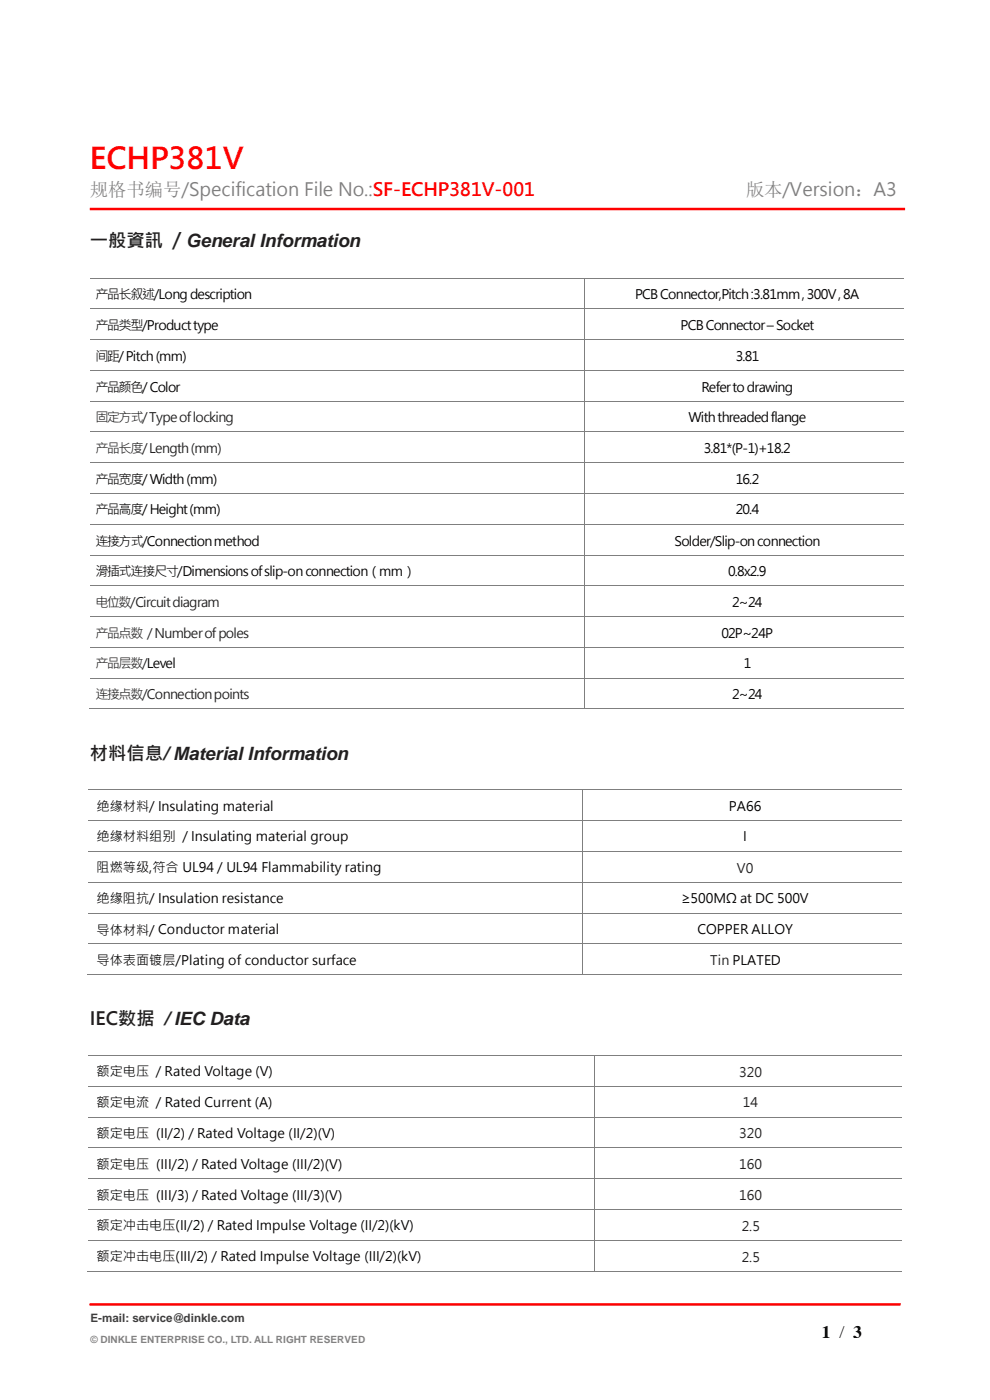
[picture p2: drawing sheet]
<svg xmlns="http://www.w3.org/2000/svg" width="210mm" height="297mm" viewBox="0 0 210 297" stroke-linecap="round" stroke-linejoin="round" font-family="sans-serif">
<defs><g id="words">
<text font-size="6.3" fill="#f00" x="19" y="35.9">ECHP381V</text>
<g font-size="3.9" fill="#7f7f7f">
<text x="19" y="41.6">规格书编号/Specification File No.:SF-ECHP381V-001</text>
<text x="158.2" y="41.6">版本/Version：A3</text>
</g>
<g font-size="3.9" fill="#231f20">
<text x="19" y="52.3">一般資訊 / General Information</text>
<text x="19" y="161.2">材料信息/Material Information</text>
<text x="19" y="217.5">IEC数据 /IEC Data</text>
</g>
<text font-size="3.7" x="174.3" y="283.8">1 / 3</text>
<g font-size="2.8">
<text x="20.2" y="63.5">产品长叙述/Long description</text>
<text x="134.7" y="63.5">PCB Connector,Pitch :3.81mm , 300V ,8A</text>
<text x="20.2" y="70">产品类型/Producttype</text>
<text x="144.4" y="70">PCB Connector–Socket</text>
<text x="20.2" y="76.5">间距/Pitch(mm)</text>
<text x="156" y="76.5">3.81</text>
<text x="20.2" y="83.1">产品颜色/ Color</text>
<text x="148.8" y="83.1">Refer to drawing</text>
<text x="146" y="89.6">With threaded flange</text>
<text x="149.3" y="96.1">3.81*(P-1)+18.2</text>
<text x="20.2" y="102.6">产品宽度/Width(mm)</text>
<text x="156" y="102.6">16.2</text>
<text x="20.2" y="109.1">产品高度/Height(mm)</text>
<text x="156" y="109.1">20.4</text>
<text x="20.2" y="115.7">连接方式/Connection method</text>
<text x="143.1" y="115.7">Solder/Slip-on connection</text>
<text x="20.2" y="122.3">滑插式连接尺寸/Dimensions of slip-on connection（mm）</text>
<text x="154.4" y="122.3">0.8x2.9</text>
<text x="155.3" y="128.8">2~24</text>
<text x="153" y="135.3">02P~24P</text>
<text x="157.7" y="141.8">1</text>
<text x="155.3" y="148.3">2~24</text>
<text x="20.5" y="172">绝缘材料/ Insulating material</text>
<text x="154.6" y="172">PA66</text>
<text x="20.5" y="178.5">绝缘材料组别 / Insulating material group</text>
<text x="157.6" y="178.5">I</text>
<text x="20.5" y="185.1">阻燃等级,符合 UL94 / UL94 Flammability rating</text>
<text x="20.5" y="191.6">绝缘阻抗/ Insulation resistance</text>
<text x="144.4" y="191.6">≥500MΩ at DC 500V</text>
<text x="20.5" y="198.3">导体材料/ Conductor material</text>
<text x="147.9" y="198.1">COPPER ALLOY</text>
<text x="20.5" y="204.8">导体表面镀层/Plating of conductor surface</text>
<text x="20.5" y="228.3">额定电压 / Rated Voltage (V)</text>
<text x="20.5" y="234.9">额定电流 / Rated Current (A)</text>
<text x="20.5" y="241.4">额定电压 (II/2) / Rated Voltage (II/2)(V)</text>
<text x="20.5" y="247.9">额定电压 (III/2) / Rated Voltage (III/2)(V)</text>
<text x="20.5" y="254.5">额定电压 (III/3) / Rated Voltage (III/3)(V)</text>
<text x="20.5" y="261">额定冲击电压(II/2) / Rated Impulse Voltage (II/2)(kV)</text>
<text x="20.5" y="267.5">额定冲击电压(III/2) / Rated Impulse Voltage (III/2)(kV)</text>
</g>
<g font-size="2.8" fill="#231f20">
<text x="20.2" y="89.6">固定方式/ Type of locking</text>
<text x="20.2" y="96.1">产品长度/Length(mm)</text>
<text x="20.2" y="128.8">电位数/Circuitdiagram</text>
<text x="20.2" y="135.3">产品点数 /Number of poles</text>
<text x="20.2" y="141.8">产品层数/Level</text>
<text x="20.2" y="148.3">连接点数/Connection points</text>
<text x="156.3" y="185.2">V0</text>
<text x="150.6" y="204.6">Tin PLATED</text>
<text x="156.8" y="228.4">320</text>
<text x="157.6" y="234.9">14</text>
<text x="156.8" y="241.5">320</text>
<text x="156.8" y="248">160</text>
<text x="156.8" y="254.6">160</text>
<text x="157.3" y="261.1">2.5</text>
<text x="157.3" y="267.6">2.5</text>
</g>
<text font-size="2.5" fill="#3e3e3e" x="19.2" y="280.4">E-mail: service@dinkle.com</text>
<text font-size="2.1" fill="#818181" x="19.2" y="284.9">© DINKLE ENTERPRISE CO., LTD. ALL RIGHT RESERVED</text>
</g></defs>
<path d="M19 276.7h172" fill="none" stroke="#f00" stroke-width=".53"/>
<path d="M169.8 279h17.1v6.1h-17.1z" fill-rule="evenodd" fill="#fff"/>
<path d="M19 44.3h173" fill="none" stroke="#f00" stroke-width=".53"/>
<path d="M19 59h105" fill="none" stroke="#7f7f7f" stroke-width=".21"/>
<path d="M124 58.9h.1v.2h-.1z" fill="#7f7f7f"/>
<path d="M124 59.1v6.3M124.1 59h67.5M19 65.5h105" fill="none" stroke="#7f7f7f" stroke-width=".21"/>
<path d="M124 65.4h.1v.2h-.1z" fill="#7f7f7f"/>
<path d="M19 72.1h105M124 65.6v6.4M124.1 65.5h67.5" fill="none" stroke="#7f7f7f" stroke-width=".21"/>
<path d="M124 72h.1v.1h-.1z" fill="#7f7f7f"/>
<path d="M19 78.6h105M124 72.1v6.4M124.1 72.1h67.5" fill="none" stroke="#7f7f7f" stroke-width=".21"/>
<path d="M124 78.5h.1v.2h-.1z" fill="#7f7f7f"/>
<path d="M124 78.7v6.3M124.1 78.6h67.5M19 85.1h105" fill="none" stroke="#7f7f7f" stroke-width=".21"/>
<path d="M124 85h.1v.2h-.1z" fill="#7f7f7f"/>
<path d="M19 91.6h105M124 85.2v6.3M124.1 85.1h67.5" fill="none" stroke="#7f7f7f" stroke-width=".21"/>
<path d="M124 91.5h.1v.2h-.1z" fill="#7f7f7f"/>
<path d="M19 98.1h105M124 91.7v6.3M124.1 91.6h67.5" fill="none" stroke="#7f7f7f" stroke-width=".21"/>
<path d="M124 98h.1v.2h-.1z" fill="#7f7f7f"/>
<path d="M124 98.2v6.4M124.1 98.1h67.5M19 104.6h105" fill="none" stroke="#7f7f7f" stroke-width=".21"/>
<path d="M124 104.6h.1v.1h-.1z" fill="#7f7f7f"/>
<path d="M19 111.2h105M124 104.7v6.4M124.1 104.6h67.5" fill="none" stroke="#7f7f7f" stroke-width=".21"/>
<path d="M124 111.1h.1v.2h-.1z" fill="#7f7f7f"/>
<path d="M19 117.8h105M124 111.3v6.4M124.1 111.2h67.5" fill="none" stroke="#7f7f7f" stroke-width=".21"/>
<path d="M124 117.7h.1v.2h-.1z" fill="#7f7f7f"/>
<path d="M124 117.9v6.3M124.1 117.8h67.5M19 124.3h105" fill="none" stroke="#7f7f7f" stroke-width=".21"/>
<path d="M124 124.2h.1v.2h-.1z" fill="#7f7f7f"/>
<path d="M19 130.8h105M124 124.4v6.3M124.1 124.3h67.5" fill="none" stroke="#7f7f7f" stroke-width=".21"/>
<path d="M124 130.7h.1v.2h-.1z" fill="#7f7f7f"/>
<path d="M19 137.3h105M124 130.9v6.3M124.1 130.8h67.5" fill="none" stroke="#7f7f7f" stroke-width=".21"/>
<path d="M124 137.2h.1v.2h-.1z" fill="#7f7f7f"/>
<path d="M124 137.4v6.4M124.1 137.3h67.5M19 143.8h105" fill="none" stroke="#7f7f7f" stroke-width=".21"/>
<path d="M124 143.8h.1v.1h-.1z" fill="#7f7f7f"/>
<path d="M18.8 150.4h105.2M124 143.9v6.4M124.1 143.8h67.5" fill="none" stroke="#7f7f7f" stroke-width=".21"/>
<path d="M124 150.3h.1v.2h-.1z" fill="#7f7f7f"/>
<path d="M124.1 150.4h67.5M18.6 167.6h104.9" fill="none" stroke="#7f7f7f" stroke-width=".21"/>
<path d="M123.5 167.5h.2v.1h-.2z" fill="#7f7f7f"/>
<path d="M18.6 174.1h104.9M123.6 167.6v6.4M123.7 167.6h67.5" fill="none" stroke="#7f7f7f" stroke-width=".21"/>
<path d="M123.5 174h.2v.2h-.2z" fill="#7f7f7f"/>
<path d="M123.6 174.2v6.3M123.7 174.1h67.5M18.6 180.6h104.9" fill="none" stroke="#7f7f7f" stroke-width=".21"/>
<path d="M123.5 180.5h.2v.2h-.2z" fill="#7f7f7f"/>
<path d="M18.6 187.2h104.9M123.6 180.7v6.4M123.7 180.6h67.5" fill="none" stroke="#7f7f7f" stroke-width=".21"/>
<path d="M123.5 187.1h.2v.2h-.2z" fill="#7f7f7f"/>
<path d="M18.6 193.7h104.9M123.6 187.3v6.3M123.7 187.2h67.5" fill="none" stroke="#7f7f7f" stroke-width=".21"/>
<path d="M123.5 193.6h.2v.2h-.2z" fill="#7f7f7f"/>
<path d="M123.6 193.8v6.4M123.7 193.7h67.5M18.6 200.2h104.9" fill="none" stroke="#7f7f7f" stroke-width=".21"/>
<path d="M123.5 200.2h.2v.1h-.2z" fill="#7f7f7f"/>
<path d="M18.4 206.8h105.1M123.6 200.3v6.4M123.7 200.2h67.5" fill="none" stroke="#7f7f7f" stroke-width=".21"/>
<path d="M123.5 206.7h.2v.1h-.2z" fill="#7f7f7f"/>
<path d="M123.7 206.8h67.5M18.6 223.9h107.5" fill="none" stroke="#7f7f7f" stroke-width=".21"/>
<path d="M126.1 223.9h.1v.1h-.1z" fill="#7f7f7f"/>
<path d="M18.6 230.5h107.5M126.2 224v6.4M126.2 223.9h65" fill="none" stroke="#7f7f7f" stroke-width=".21"/>
<path d="M126.1 230.4h.1v.1h-.1z" fill="#7f7f7f"/>
<path d="M18.6 237h107.5M126.2 230.5v6.4M126.2 230.5h65" fill="none" stroke="#7f7f7f" stroke-width=".21"/>
<path d="M126.1 236.9h.1v.2h-.1z" fill="#7f7f7f"/>
<path d="M126.2 237.1v6.3M126.2 237h65M18.6 243.5h107.5" fill="none" stroke="#7f7f7f" stroke-width=".21"/>
<path d="M126.1 243.4h.1v.2h-.1z" fill="#7f7f7f"/>
<path d="M18.6 250h107.5M126.2 243.6v6.3M126.2 243.5h65" fill="none" stroke="#7f7f7f" stroke-width=".21"/>
<path d="M126.1 249.9h.1v.2h-.1z" fill="#7f7f7f"/>
<path d="M18.6 256.6h107.5M126.2 250.1v6.4M126.2 250h65" fill="none" stroke="#7f7f7f" stroke-width=".21"/>
<path d="M126.1 256.5h.1v.2h-.1z" fill="#7f7f7f"/>
<path d="M126.2 256.7v6.4M126.2 256.6h65M18.6 263.1h107.5" fill="none" stroke="#7f7f7f" stroke-width=".21"/>
<path d="M126.1 263.1h.1v.1h-.1z" fill="#7f7f7f"/>
<path d="M18.4 269.7h107.7M126.2 263.2v6.4M126.2 263.1h65" fill="none" stroke="#7f7f7f" stroke-width=".21"/>
<path d="M126.1 269.6h.1v.1h-.1z" fill="#7f7f7f"/>
<path d="M126.2 269.7h65" fill="none" stroke="#7f7f7f" stroke-width=".21"/>
<use href="#words"/>
</svg>
